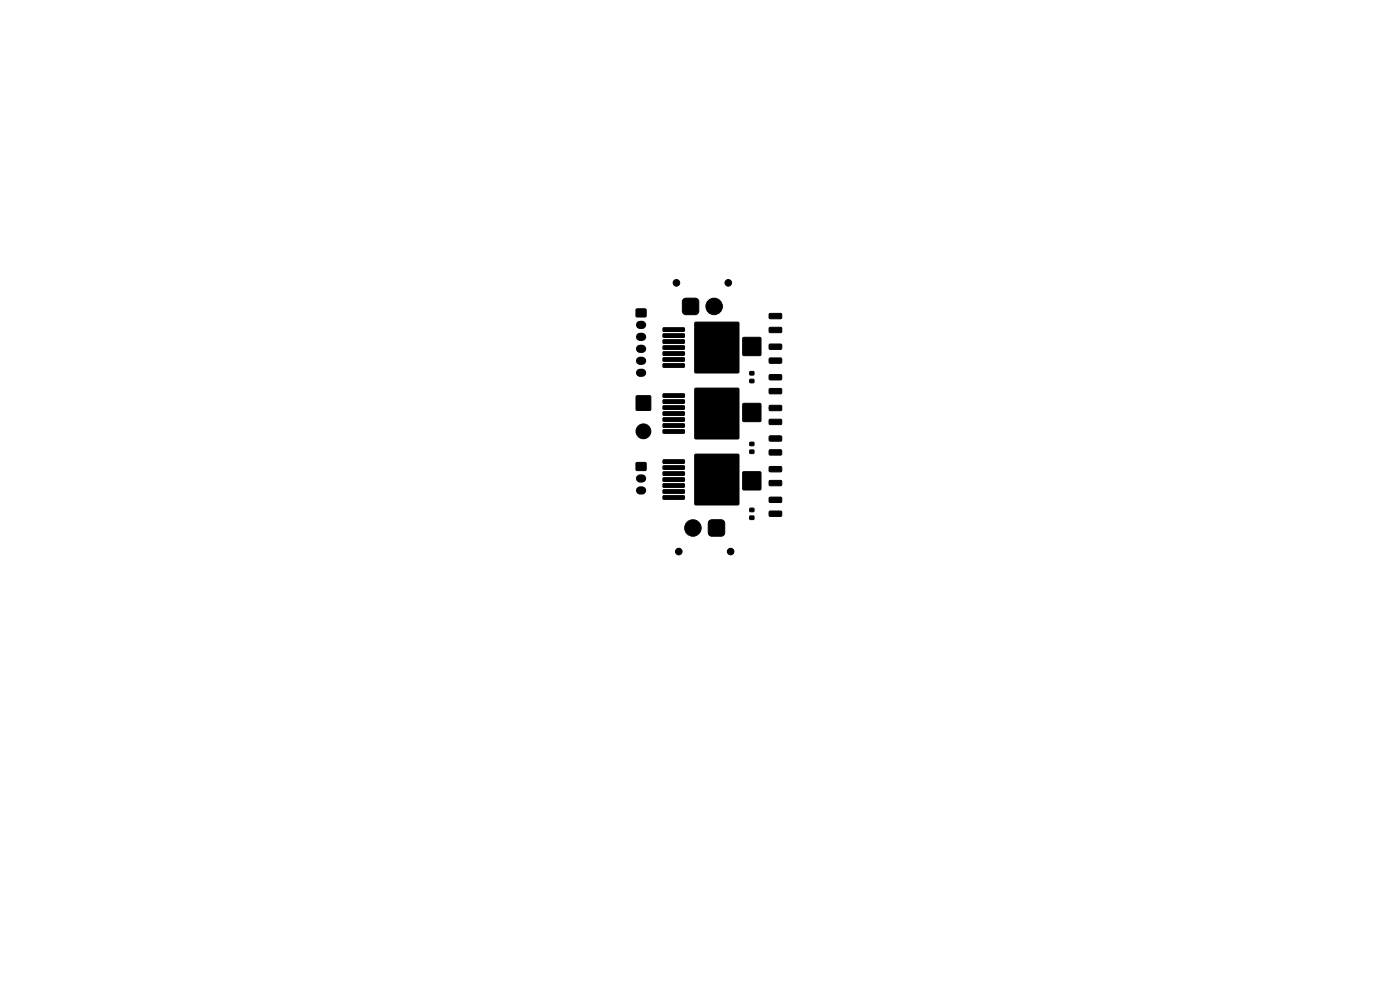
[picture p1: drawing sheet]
<svg xmlns="http://www.w3.org/2000/svg" width="297mm" height="210mm" viewBox="0 0 297 210" stroke-linecap="round" stroke-linejoin="round" font-family="sans-serif">
<g fill="#000" stroke="#000" stroke-width=".21">
<path d="M135 65.6h2v1.6h-2zM140.7 69.6l4.3-.1 .2 .1v.5l-.2 .2h-4.2l-.2-.2zM140.7 70.8h4.3l.2 .1v.5l-.2 .2h-4.2l-.2-.2zM140.7 72.1h4.3l.2 .1v.5l-.2 .2h-4.2l-.2-.2zM140.7 73.4l4.3-.1 .2 .1v.5l-.2 .2h-4.2l-.2-.2zM140.7 74.7l4.3-.1 .2 .1v.5l-.2 .2h-4.2l-.2-.2zM140.7 75.9h4.3l.2 .1v.5l-.2 .2h-4.2l-.2-.2zM140.7 77.2l4.3-.1 .2 .2v.4l-.2 .2h-4.2l-.2-.2zM144.9 63.5l.6-.2h2l.5 .1 .2 .6v2l-.1 .5-.6 .3h-2l-.5-.2-.3-.6v-2zM147.4 68.4h9.3v10.7h-9.3zM157.6 71.6h3.8v3.8h-3.8zM159.1 78.8h.8v.7h-.8z"/>
<path d="M163.2 79.5h2.5l.2 .2-.1 .7-.2 .2h-2.3l-.1-.2zM163.2 73h2.5l.2 .2-.1 .8-.2 .1h-2.3l-.1-.2zM163.2 76l2.5-.1 .2 .3-.1 .7-.2 .2h-2.3l-.1-.3zM163.2 66.5h2.5l.2 .2-.1 .8-.2 .1h-2.3l-.1-.2zM163.2 69.5l2.5-.1 .2 .3-.1 .7-.2 .2h-2.3l-.1-.3zM135 98.2h2v1.6h-2zM135 84h3v3h-3zM140.7 97.6l4.3-.1 .2 .1v.5l-.2 .2h-4.2l-.2-.2zM140.7 98.8h4.3l.2 .1v.5l-.2 .2h-4.2l-.2-.2zM140.7 83.6l4.3-.1 .2 .1v.5l-.2 .2h-4.2l-.2-.2zM140.7 84.8h4.3l.2 .1v.5l-.2 .2h-4.2l-.2-.2zM140.7 86.1h4.3l.2 .1v.5l-.2 .2h-4.2l-.2-.2z"/>
<path d="M140.7 87.4l4.3-.1 .2 .1v.5l-.2 .2h-4.2l-.2-.2zM140.7 88.7l4.3-.1 .2 .1v.5l-.2 .2h-4.2l-.2-.2zM140.7 89.9h4.3l.2 .1v.5l-.2 .2h-4.2l-.2-.2zM140.7 91.2l4.3-.1 .2 .2v.4l-.2 .2h-4.2l-.2-.2zM147.4 96.4h9.3v10.7h-9.3zM147.4 82.4h9.3v10.7h-9.3zM157.6 85.6h3.8v3.8h-3.8zM159.1 93.8h.8v.7h-.8zM159.1 95.5h.8v.7h-.8zM159.1 80.5h.8v.7h-.8zM163.2 99h2.5l.2 .2-.1 .7-.2 .2h-2.3l-.1-.2zM163.2 92.5h2.5l.2 .2-.1 .7-.2 .2h-2.3l-.1-.2z"/>
<path d="M163.2 95.5l2.5-.1 .2 .3-.1 .7-.2 .2-2.3-.1-.1-.2zM163.2 86h2.5l.2 .2-.1 .8-.2 .1h-2.3l-.1-.2zM163.2 89l2.5-.1 .2 .3-.1 .7-.2 .2h-2.3l-.1-.3zM163.2 82.5l2.5-.1 .2 .3-.1 .7-.2 .2-2.3-.1-.1-.2zM140.7 100.1h4.3l.2 .1v.5l-.2 .2h-4.2l-.2-.2zM140.7 101.4l4.3-.1 .2 .1v.5l-.2 .2h-4.2l-.2-.2zM140.7 102.7l4.3-.1 .2 .1v.5l-.2 .2h-4.2l-.2-.2zM140.7 103.9h4.3l.2 .1v.5l-.2 .2h-4.2l-.2-.2zM140.7 105.2l4.3-.1 .2 .2v.4l-.2 .2h-4.2l-.2-.2zM150.4 110.5l.6-.2h2l.5 .1 .2 .6v2l-.1 .5-.6 .3h-2l-.5-.2-.3-.6v-2zM157.6 100.1h3.8v3.8h-3.8zM159.1 107.8h.8v.7h-.8z"/>
<path d="M159.1 109.5h.8v.7h-.8zM163.2 105.5h2.5l.2 .2-.1 .7-.2 .2h-2.3l-.1-.2zM163.2 108.5l2.5-.1 .2 .3-.1 .7-.2 .2-2.3-.1-.1-.2zM163.2 102l2.5-.1 .2 .3-.1 .7-.2 .2-2.3-.1-.1-.2z"/>
<circle cx="143.5" cy="60" r=".7"/>
<circle cx="154.5" cy="60" r=".7"/>
<circle cx="151.5" cy="65" r="1.75"/>
<circle cx="136.5" cy="91.5" r="1.57"/>
<circle cx="144" cy="117" r=".7"/>
<circle cx="147" cy="112" r="1.75"/>
<circle cx="155" cy="117" r=".7"/>
</g>
<path d="M135.8 68.9h.4M135.8 71.5h.4M135.8 74h.4M135.8 76.5h.4M135.8 79.1h.4M135.8 101.5h.4M135.8 104h.4" fill="none" stroke="#000" stroke-width="1.7"/>
</svg>
